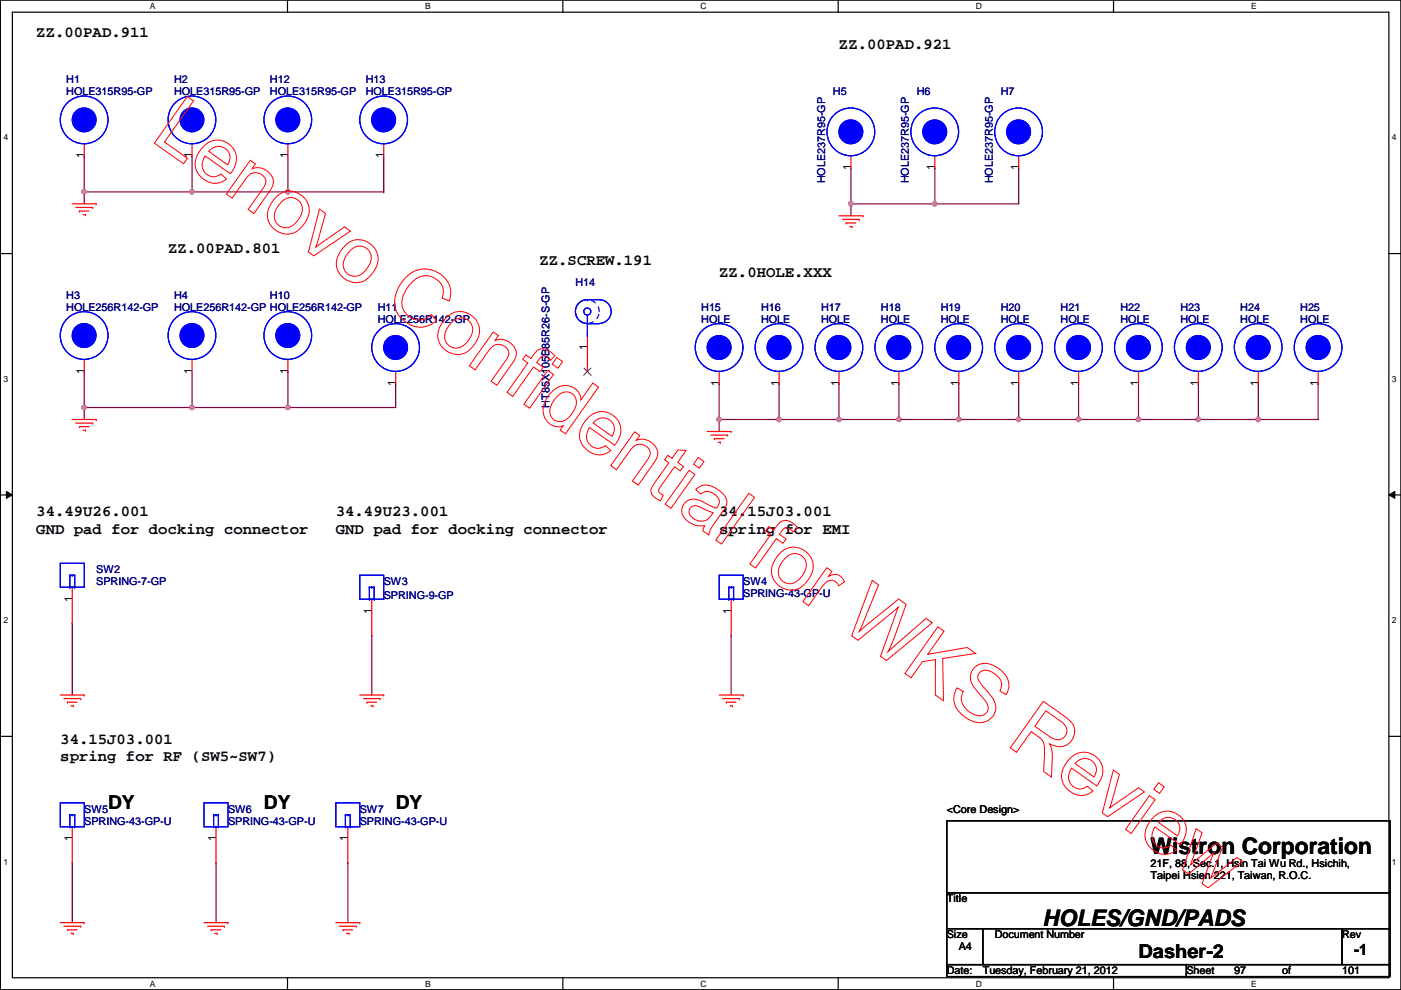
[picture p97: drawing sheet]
<svg xmlns="http://www.w3.org/2000/svg" width="297mm" height="210mm" viewBox="0 0 297 210" stroke-linecap="round" stroke-linejoin="round" font-family="sans-serif">
<defs><g id="words">
<g font-size="4.8">
<text x="243.9" y="181.1">Wistron Corporation</text>
<text x="221.1" y="196.3">HOLES/GND/PADS</text>
</g>
<g font-size="4.1">
<text x="22.9" y="171.4">DY</text>
<text x="56" y="171.4">DY</text>
<text x="83.9" y="171.4">DY</text>
<text x="241.4" y="203.2">Dasher-2</text>
</g>
<g font-size="3.3">
<text x="7.7" y="7.8">ZZ.00PAD.911</text>
<text x="177.9" y="10.4">ZZ.00PAD.921</text>
<text x="35.6" y="53.6">ZZ.00PAD.801</text>
<text x="114.4" y="56.1">ZZ.SCREW.191</text>
<text x="152.5" y="58.6">ZZ.0HOLE.XXX</text>
<text x="7.7" y="109.4">34.49U26.001</text>
<text x="7.7" y="113.1">GND pad for docking connector</text>
<text x="71.2" y="109.4">34.49U23.001</text>
<text x="71.2" y="113.1">GND pad for docking connector</text>
<text x="152.5" y="109.4">34.15J03.001</text>
<text x="152.5" y="113.1">spring for EMI</text>
<text x="12.8" y="157.7">34.15J03.001</text>
<text x="12.8" y="161.4">spring for RF (SW5~SW7)</text>
<text x="287.1" y="202.5">-1</text>
</g>
<g font-size="2.3" fill="#000080">
<text x="14.1" y="17.6">H1</text>
<text x="36.9" y="17.6">H2</text>
<text x="57.2" y="17.6">H12</text>
<text x="77.6" y="17.6">H13</text>
<text x="14.1" y="20.2">HOLE315R95-GP</text>
<text x="36.9" y="20.2">HOLE315R95-GP</text>
<text x="57.2" y="20.2">HOLE315R95-GP</text>
<text x="77.6" y="20.2">HOLE315R95-GP</text>
<text x="176.6" y="20.2">H5</text>
<text x="194.4" y="20.2">H6</text>
<text x="212.2" y="20.2">H7</text>
<text x="174.9" y="38.9" transform="rotate(-90 174.9 38.9)">HOLE237R95-GP</text>
<text x="192.7" y="38.9" transform="rotate(-90 192.7 38.9)">HOLE237R95-GP</text>
<text x="210.5" y="38.9" transform="rotate(-90 210.5 38.9)">HOLE237R95-GP</text>
<text x="14.1" y="63.3">H3</text>
<text x="14.1" y="65.9">HOLE256R142-GP</text>
<text x="36.9" y="63.3">H4</text>
<text x="36.9" y="65.9">HOLE256R142-GP HOLE256R142-GP</text>
<text x="57.2" y="63.3">H10</text>
<text x="80.1" y="65.9">H11</text>
<text x="122" y="60.5">H14</text>
<text x="148.7" y="65.9">H15</text>
<text x="161.4" y="65.9">H16</text>
<text x="174.1" y="65.9">H17</text>
<text x="186.8" y="65.9">H18</text>
<text x="199.5" y="65.9">H19</text>
<text x="212.2" y="65.9">H20</text>
<text x="224.9" y="65.9">H21</text>
<text x="237.6" y="65.9">H22</text>
<text x="250.3" y="65.9">H23</text>
<text x="263" y="65.9">H24</text>
<text x="275.7" y="65.9">H25</text>
<text x="80.1" y="68.4">HOLE256R142-GP</text>
<text x="148.7" y="68.4">HOLE</text>
<text x="161.4" y="68.4">HOLE</text>
<text x="174.1" y="68.4">HOLE</text>
<text x="186.8" y="68.4">HOLE</text>
<text x="199.5" y="68.4">HOLE</text>
<text x="212.2" y="68.4">HOLE</text>
<text x="224.9" y="68.4">HOLE</text>
<text x="237.6" y="68.4">HOLE</text>
<text x="250.3" y="68.4">HOLE</text>
<text x="263" y="68.4">HOLE</text>
<text x="275.7" y="68.4">HOLE</text>
<text x="116.5" y="86.4" transform="rotate(-90 116.5 86.4)">HT85X105B85R26-S-GP</text>
<text x="20.4" y="121.5">SW2</text>
<text x="20.4" y="124">SPRING-7-GP</text>
<text x="81.4" y="124">SW3</text>
<text x="157.6" y="124">SW4</text>
<text x="81.4" y="127.1">SPRING-9-GP</text>
<text x="157.6" y="126.6">SPRING-43-GP-U</text>
<text x="17.9" y="172.3">SW5</text>
<text x="48.3" y="172.3">SW6</text>
<text x="76.3" y="172.3">SW7</text>
<text x="17.9" y="174.8">SPRING-43-GP-U</text>
<text x="48.3" y="174.8">SPRING-43-GP-U</text>
<text x="76.3" y="174.8">SPRING-43-GP-U</text>
</g>
<g font-size="2.3">
<text x="17.8" y="33.6" transform="rotate(-90 17.8 33.6)">1</text>
<text x="40.7" y="33.6" transform="rotate(-90 40.7 33.6)">1</text>
<text x="61" y="33.6" transform="rotate(-90 61 33.6)">1</text>
<text x="81.3" y="33.6" transform="rotate(-90 81.3 33.6)">1</text>
<text x="180.4" y="36.1" transform="rotate(-90 180.4 36.1)">1</text>
<text x="198.2" y="36.1" transform="rotate(-90 198.2 36.1)">1</text>
<text x="215.9" y="36.1" transform="rotate(-90 215.9 36.1)">1</text>
<text x="124.5" y="74.2" transform="rotate(-90 124.5 74.2)">1</text>
<text x="17.8" y="79.3" transform="rotate(-90 17.8 79.3)">1</text>
<text x="40.7" y="79.3" transform="rotate(-90 40.7 79.3)">1</text>
<text x="61" y="79.3" transform="rotate(-90 61 79.3)">1</text>
<text x="83.9" y="81.8" transform="rotate(-90 83.9 81.8)">1</text>
<text x="152.4" y="81.8" transform="rotate(-90 152.4 81.8)">1</text>
<text x="165.1" y="81.8" transform="rotate(-90 165.1 81.8)">1</text>
<text x="177.8" y="81.8" transform="rotate(-90 177.8 81.8)">1</text>
<text x="190.5" y="81.8" transform="rotate(-90 190.5 81.8)">1</text>
<text x="203.2" y="81.8" transform="rotate(-90 203.2 81.8)">1</text>
<text x="215.9" y="81.8" transform="rotate(-90 215.9 81.8)">1</text>
<text x="228.6" y="81.8" transform="rotate(-90 228.6 81.8)">1</text>
<text x="241.3" y="81.8" transform="rotate(-90 241.3 81.8)">1</text>
<text x="254" y="81.8" transform="rotate(-90 254 81.8)">1</text>
<text x="266.7" y="81.8" transform="rotate(-90 266.7 81.8)">1</text>
<text x="279.4" y="81.8" transform="rotate(-90 279.4 81.8)">1</text>
<text x="15.3" y="127.6" transform="rotate(-90 15.3 127.6)">1</text>
<text x="78.8" y="130.1" transform="rotate(-90 78.8 130.1)">1</text>
<text x="155" y="130.1" transform="rotate(-90 155 130.1)">1</text>
<text x="200.7" y="172.3">&lt;Core Design&gt;</text>
<text x="15.3" y="178.4" transform="rotate(-90 15.3 178.4)">1</text>
<text x="45.8" y="178.4" transform="rotate(-90 45.8 178.4)">1</text>
<text x="73.7" y="178.4" transform="rotate(-90 73.7 178.4)">1</text>
<text x="243.9" y="183.7">21F, 88, Sec.1, Hsin Tai Wu Rd., Hsichih,</text>
<text x="200.7" y="191.3">Title</text>
<text x="243.9" y="186.4">Taipei Hsien 221, Taiwan, R.O.C.</text>
<text x="200.7" y="199">Size</text>
<text x="203.3" y="201.5">A4</text>
<text x="210.9" y="199">Document Number</text>
<text x="284.6" y="199">Rev</text>
<text x="200.7" y="206.6">Date:</text>
<text x="208.4" y="206.6">Tuesday, February 21, 2012</text>
<text x="251.5" y="206.6">Sheet</text>
<text x="261.7" y="206.6">97</text>
<text x="271.9" y="206.6">of</text>
<text x="284.6" y="206.6">101</text>
</g>
<g font-size="1.8">
<text x="31.8" y="1.9">A</text>
<text x="90.1" y="1.9">B</text>
<text x="148.5" y="1.9">C</text>
<text x="206.9" y="1.9">D</text>
<text x="265.3" y="1.9">E</text>
<text x=".7" y="29.8">4</text>
<text x="295.1" y="29.8">4</text>
<text x=".7" y="80.9">3</text>
<text x="295.1" y="80.9">3</text>
<text x=".7" y="132.1">2</text>
<text x="295.1" y="132.1">2</text>
<text x=".7" y="183.3">1</text>
<text x="295.1" y="183.3">1</text>
<text x="31.8" y="209.2">A</text>
<text x="90.1" y="209.2">B</text>
<text x="148.5" y="209.2">C</text>
<text x="206.9" y="209.2">D</text>
<text x="265.3" y="209.2">E</text>
</g>
</g></defs>
<path d="M.1 0h296.9v209.8h-296.9zM2.6 2.6h291.9v204.7h-291.9z" fill="none" stroke="#000" stroke-width=".25"/>
<g fill="#fff">
<path d="M31.8 .3h1.2v2h-1.2z"/>
<path d="M31.8 207.6h1.2v1.9h-1.2z"/>
</g>
<path d="M61 0v2.6M61 207.3v2.5" fill="none" stroke="#000" stroke-width=".25"/>
<g fill="#fff">
<path d="M90.1 .3h1.2v2h-1.2z"/>
<path d="M90.1 207.6h1.2v1.9h-1.2z"/>
</g>
<path d="M119.3 0v2.6M119.3 207.3v2.5" fill="none" stroke="#000" stroke-width=".25"/>
<g fill="#fff">
<path d="M148.5 .3h1.3v2h-1.3z"/>
<path d="M148.5 207.6h1.3v1.9h-1.3z"/>
</g>
<path d="M177.7 0v2.6M177.7 207.3v2.5" fill="none" stroke="#000" stroke-width=".25"/>
<g fill="#fff">
<path d="M206.9 .3h1.2v2h-1.2z"/>
<path d="M206.9 207.6h1.2v1.9h-1.2z"/>
</g>
<path d="M236.1 0v2.6M236.1 207.3v2.5" fill="none" stroke="#000" stroke-width=".25"/>
<g fill="#fff">
<path d="M265.3 .3h1.1v2h-1.1z"/>
<path d="M265.3 207.6h1.1v1.9h-1.1z"/>
<path d="M.7 28.2h1v1.9h-1z"/>
<path d="M295.1 28.2h1v1.9h-1z"/>
<path d="M.7 79.3h1v2h-1z"/>
<path d="M295.1 79.3h1v2h-1z"/>
</g>
<path d="M.1 53.8h2.5M294.5 53.8h2.5" fill="none" stroke="#000" stroke-width=".25"/>
<g fill="#fff">
<path d="M.7 130.5h1v2h-1z"/>
<path d="M295.1 130.5h1v2h-1z"/>
</g>
<path d="M.1 104.9h2.5M294.5 104.9h2.5" fill="none" stroke="#000" stroke-width=".25"/>
<path d="M1.4 104.2l1.2 .7-1.2 .8zM294.5 104.9l1.2-.7v1.5z" fill="#000"/>
<path d="M1.4 104.2l1.2 .7-1.2 .8zM294.5 104.9l1.2-.7v1.5z" fill="none" stroke="#000" stroke-width=".21"/>
<g fill="#fff">
<path d="M.7 181.7h1v2h-1z"/>
<path d="M295.1 181.7h1v2h-1z"/>
</g>
<path d="M.1 156.1h2.5M294.5 156.1h2.5" fill="none" stroke="#000" stroke-width=".25"/>
<g fill="none" stroke="#800040" stroke-width=".25">
<path d="M61 33.1v7.6M17.9 40.7h.1M17.9 40.7h43.1M40.7 40.7h.1M61 40.7h.1M15.3 132.1h.1M15.3 132.1v15.3M78.8 134.7h.1M78.8 134.7v12.7M155 134.7h.1M155 134.7v12.7M15.3 182.9h.1"/>
<path d="M15.3 182.9v12.7M45.8 182.9h.1M45.8 182.9v12.7M73.7 182.9h.1M73.7 182.9v12.7"/>
</g>
<circle cx="40.7" cy="40.7" r=".49" fill="#f0f"/>
<circle cx="40.7" cy="40.7" r=".49" fill="none" stroke="#f0f" stroke-width=".25"/>
<path d="M40.7 33.1h.1M40.7 33.1v7.6M17.9 40.7h.1M17.9 40.7v2.5" fill="none" stroke="#800040" stroke-width=".25"/>
<circle cx="17.8" cy="40.7" r=".49" fill="#f0f"/>
<circle cx="17.8" cy="40.7" r=".49" fill="none" stroke="#f0f" stroke-width=".25"/>
<path d="M17.9 33.1h.1M17.9 33.1v7.6M81.4 33.1v7.6M61 40.7h.1M61 40.7h20.4M81.4 40.7h.1" fill="none" stroke="#800040" stroke-width=".25"/>
<circle cx="61" cy="40.7" r=".49" fill="#f0f"/>
<circle cx="61" cy="40.7" r=".49" fill="none" stroke="#f0f" stroke-width=".25"/>
<path d="M198.2 43.2h.1M198.2 43.2h17.8" fill="none" stroke="#800040" stroke-width=".25"/>
<circle cx="198.2" cy="43.2" r=".49" fill="#f0f"/>
<circle cx="198.2" cy="43.2" r=".49" fill="none" stroke="#f0f" stroke-width=".25"/>
<path d="M216 35.6h.1M216 35.6v7.6M180.4 43.2h.1M180.4 43.2h17.8" fill="none" stroke="#800040" stroke-width=".25"/>
<circle cx="180.4" cy="43.2" r=".49" fill="#f0f"/>
<circle cx="180.4" cy="43.2" r=".49" fill="none" stroke="#f0f" stroke-width=".25"/>
<path d="M180.4 35.6h.1M180.4 35.6v10.2M198.2 35.6h.1M198.2 35.6v7.6M180.4 43.2h.1M17.9 78.8h.1M17.9 78.8v7.6M40.7 86.4h.1M61 86.4h.1M83.9 81.3h.1M83.9 81.3v5.1h-43.2" fill="none" stroke="#800040" stroke-width=".25"/>
<circle cx="61" cy="86.4" r=".49" fill="#f0f"/>
<circle cx="61" cy="86.4" r=".49" fill="none" stroke="#f0f" stroke-width=".25"/>
<path d="M17.9 86.4h.1M17.9 86.4v2.5" fill="none" stroke="#800040" stroke-width=".25"/>
<circle cx="17.8" cy="86.4" r=".49" fill="#f0f"/>
<circle cx="17.8" cy="86.4" r=".49" fill="none" stroke="#f0f" stroke-width=".25"/>
<path d="M40.7 78.8v7.6M61 78.8h.1M61 78.8v7.6M40.7 86.4h.1" fill="none" stroke="#800040" stroke-width=".25"/>
<circle cx="40.7" cy="86.4" r=".49" fill="#f0f"/>
<circle cx="40.7" cy="86.4" r=".49" fill="none" stroke="#f0f" stroke-width=".25"/>
<path d="M17.9 86.4h.1M17.9 86.4h22.8M190.6 88.9h.1M190.6 88.9h12.7" fill="none" stroke="#800040" stroke-width=".25"/>
<circle cx="190.6" cy="88.9" r=".49" fill="#f0f"/>
<circle cx="190.6" cy="88.9" r=".49" fill="none" stroke="#f0f" stroke-width=".25"/>
<path d="M177.9 88.9h.1M177.9 88.9h12.7" fill="none" stroke="#800040" stroke-width=".25"/>
<circle cx="177.9" cy="88.9" r=".49" fill="#f0f"/>
<circle cx="177.9" cy="88.9" r=".49" fill="none" stroke="#f0f" stroke-width=".25"/>
<path d="M203.3 88.9h.1M203.3 88.9h12.7" fill="none" stroke="#800040" stroke-width=".25"/>
<circle cx="203.3" cy="88.9" r=".49" fill="#f0f"/>
<circle cx="203.3" cy="88.9" r=".49" fill="none" stroke="#f0f" stroke-width=".25"/>
<path d="M241.4 88.9h.1M254.1 81.3h.1M254.1 81.3v7.6h-12.7" fill="none" stroke="#800040" stroke-width=".25"/>
<circle cx="254.1" cy="88.9" r=".49" fill="#f0f"/>
<circle cx="254.1" cy="88.9" r=".49" fill="none" stroke="#f0f" stroke-width=".25"/>
<circle cx="241.4" cy="88.9" r=".49" fill="#f0f"/>
<circle cx="241.4" cy="88.9" r=".49" fill="none" stroke="#f0f" stroke-width=".25"/>
<path d="M254.1 88.9h.1M266.8 81.3h.1M266.8 81.3v7.6h-12.7" fill="none" stroke="#800040" stroke-width=".25"/>
<circle cx="266.8" cy="88.9" r=".49" fill="#f0f"/>
<circle cx="266.8" cy="88.9" r=".49" fill="none" stroke="#f0f" stroke-width=".25"/>
<path d="M216 88.9h.1M216 88.9h12.7M266.8 88.9h.1M279.5 81.3h.1M279.5 81.3v7.6h-12.7" fill="none" stroke="#800040" stroke-width=".25"/>
<circle cx="216" cy="88.9" r=".49" fill="#f0f"/>
<circle cx="216" cy="88.9" r=".49" fill="none" stroke="#f0f" stroke-width=".25"/>
<path d="M165.2 88.9h.1M165.2 88.9h12.7M190.6 81.3h.1M190.6 81.3v7.6M203.3 81.3h.1M203.3 81.3v7.6M216 81.3h.1M216 81.3v7.6M228.7 81.3h.1M228.7 81.3v7.6" fill="none" stroke="#800040" stroke-width=".25"/>
<circle cx="165.2" cy="88.9" r=".49" fill="#f0f"/>
<circle cx="165.2" cy="88.9" r=".49" fill="none" stroke="#f0f" stroke-width=".25"/>
<path d="M152.5 81.3h.1M152.5 88.9h.1M152.5 81.3v7.6M152.5 88.9h12.7M177.9 81.3h.1M177.9 81.3v7.6" fill="none" stroke="#800040" stroke-width=".25"/>
<circle cx="152.5" cy="88.9" r=".49" fill="#f0f"/>
<circle cx="152.5" cy="88.9" r=".49" fill="none" stroke="#f0f" stroke-width=".25"/>
<path d="M152.5 88.9h.1M152.5 88.9v2.6M165.2 81.3h.1M165.2 81.3v7.6M228.7 88.9h.1M228.7 88.9h12.7M241.4 88.9h.1M241.4 81.3v7.6" fill="none" stroke="#800040" stroke-width=".25"/>
<circle cx="228.7" cy="88.9" r=".49" fill="#f0f"/>
<circle cx="228.7" cy="88.9" r=".49" fill="none" stroke="#f0f" stroke-width=".25"/>
<g fill="none" stroke="#f00" stroke-width=".25">
<path d="M15.3 43.2h5.1M16.1 44h3.5M16.8 44.7h.1M16.8 44.7h2.1M17.6 45.5h.5M18.1 45.5h.1M19.6 44h.1M20.4 43.2h.1M177.9 45.8h5.1M178.6 46.5h3.6M179.4 47.3h.1M179.4 47.3h2"/>
<path d="M180.2 48h.5M180.7 48h.1M182.2 46.5h.1M183 45.8h.1M241.4 78.8v2.5M15.3 88.9h5.1M16.1 89.7h3.5M16.8 90.5h.1M16.8 90.5h2.1M17.6 91.2h.5M18.1 91.2h.1M19.6 89.7h.1"/>
<path d="M20.4 88.9h.1M149.9 91.5h5.1M150.7 92.2h3.6M151.5 93h.1M151.5 93h2M152.2 93.8h.5M152.7 93.8h.1M154.3 92.2h.1M155 91.5h.1M78.8 127v7.7M12.8 147.4h5.1M13.5 148.1h3.6"/>
<path d="M14.3 148.9h.1M14.3 148.9h2M15.1 149.6h.5M15.6 149.6h.1M17.1 148.1h.1M17.9 147.4h.1M76.3 147.4h5.1M77 148.1h3.6M77.8 148.9h.1M77.8 148.9h2M78.6 149.6h.5M79.1 149.6h.1"/>
<path d="M80.6 148.1h.1M81.4 147.4h.1M152.5 147.4h5.1M153.2 148.1h3.6M154 148.9h.1M154 148.9h2M154.8 149.6h.5M155.3 149.6h.1M156.8 148.1h.1M157.6 147.4h.1M15.3 175.3v7.6M12.8 195.6h5.1"/>
<path d="M13.5 196.4h3.6M14.3 197.1h.1M14.3 197.1h2M15.1 197.9h.5M15.6 197.9h.1M17.1 196.4h.1M17.9 195.6h.1M43.3 195.6h5M44 196.4h3.6M44.8 197.1h.1M44.8 197.1h2M45.5 197.9h.6"/>
<path d="M46.1 197.9h.1M47.6 196.4h.1M48.3 195.6h.1M71.2 195.6h5.1M72 196.4h3.5M72.7 197.1h.1M72.7 197.1h2.1M73.5 197.9h.5M74 197.9h.1M75.5 196.4h.1M76.3 195.6h.1"/>
</g>
<path d="M200.7 174h94v15.3h-94zM200.7 189.3h94v7.6h-94zM200.7 196.9h7.7v7.6h-7.7zM208.4 196.9h76.2v7.6h-76.2zM284.6 196.9h10.1v7.6h-10.1zM200.7 204.5h50.8v2.6h-50.8zM251.5 204.5h43.2v2.6h-43.2z" fill="none" stroke="#000" stroke-width=".25"/>
<g fill="none" stroke="#00f" stroke-width=".25">
<path d="M76.3 122h5.1v5h-5.1zM78.3 124.5h.1M78.3 127h.1M78.3 124.5h1M78.3 124.5v2.5M78.3 127h1M78.8 124.5h.1M79.3 127h.1M79.3 124.5h.1M79.3 124.5v2.5M12.8 170.2h5.1v5.1h-5.1zM14.8 172.8h.1"/>
<path d="M14.8 175.3h.1M14.8 172.8h1M14.8 172.8v2.5M14.8 175.3h1M15.3 172.8h.1M15.8 175.3h.1M15.8 172.8h.1M15.8 172.8v2.5"/>
</g>
<circle cx="241.4" cy="73.7" r="2.52" fill="#00f"/>
<g fill="none" stroke="#00f" stroke-width=".25">
<circle cx="241.4" cy="73.7" r="5.1"/>
<circle cx="241.4" cy="73.7" r="2.52"/>
</g>
<circle cx="241.4" cy="73.7" r="2.52" fill="#00f"/>
<g fill="none" stroke="#00f" stroke-width=".25">
<path d="M43.3 170.2h5v5.1h-5zM45.3 172.8h.1M45.3 175.3h.1M45.3 172.8h1M45.3 172.8v2.5M45.3 175.3h1M45.8 172.8h.1M46.3 175.3h.1M46.3 172.8h.1M46.3 172.8v2.5"/>
<circle cx="241.4" cy="73.7" r="5.1"/>
<circle cx="241.4" cy="73.7" r="2.52"/>
</g>
<path d="M279.5 78.8v2.5M45.8 175.3v7.6" fill="none" stroke="#f00" stroke-width=".25"/>
<circle cx="279.5" cy="73.7" r="2.52" fill="#00f"/>
<g fill="none" stroke="#00f" stroke-width=".25">
<circle cx="279.5" cy="73.7" r="5.1"/>
<circle cx="279.5" cy="73.7" r="2.52"/>
</g>
<circle cx="279.5" cy="73.7" r="2.52" fill="#00f"/>
<g fill="none" stroke="#00f" stroke-width=".25">
<path d="M71.2 170.2h5.1v5.1h-5.1zM73.2 172.8h.1M73.2 175.3h.1M73.2 172.8h1M73.2 172.8v2.5M73.2 175.3h1M73.7 172.8h.1M74.2 175.3h.1M74.2 172.8h.1M74.2 172.8v2.5"/>
<circle cx="279.5" cy="73.7" r="5.1"/>
<circle cx="279.5" cy="73.7" r="2.52"/>
</g>
<path d="M17.9 30.5v2.6M73.7 175.3v7.6" fill="none" stroke="#f00" stroke-width=".25"/>
<circle cx="17.8" cy="25.4" r="2.52" fill="#00f"/>
<g fill="none" stroke="#00f" stroke-width=".25">
<circle cx="17.8" cy="25.4" r="5.1"/>
<circle cx="17.8" cy="25.4" r="2.52"/>
</g>
<circle cx="17.8" cy="25.4" r="2.52" fill="#00f"/>
<g fill="none" stroke="#00f" stroke-width=".25">
<circle cx="17.8" cy="25.4" r="5.1"/>
<circle cx="17.8" cy="25.4" r="2.52"/>
</g>
<path d="M216 78.8v2.5" fill="none" stroke="#f00" stroke-width=".25"/>
<circle cx="216" cy="73.7" r="2.52" fill="#00f"/>
<g fill="none" stroke="#00f" stroke-width=".25">
<circle cx="216" cy="73.7" r="5.1"/>
<circle cx="216" cy="73.7" r="2.52"/>
</g>
<circle cx="216" cy="73.7" r="2.52" fill="#00f"/>
<g fill="none" stroke="#00f" stroke-width=".25">
<path d="M12.8 119.4h5.1v5.1h-5.1zM14.8 122h.1M14.8 124.5h.1M14.8 122h1M14.8 122v2.5M14.8 124.5h1M15.3 122h.1M15.8 124.5h.1M15.8 122h.1M15.8 122v2.5"/>
<circle cx="216" cy="73.7" r="5.1"/>
<circle cx="216" cy="73.7" r="2.52"/>
</g>
<path d="M40.7 30.5v2.6M15.3 124.5v7.6" fill="none" stroke="#f00" stroke-width=".25"/>
<circle cx="40.7" cy="25.4" r="2.52" fill="#00f"/>
<g fill="none" stroke="#00f" stroke-width=".25">
<circle cx="40.7" cy="25.4" r="5.1"/>
<circle cx="40.7" cy="25.4" r="2.52"/>
</g>
<circle cx="40.7" cy="25.4" r="2.52" fill="#00f"/>
<g fill="none" stroke="#00f" stroke-width=".25">
<circle cx="40.7" cy="25.4" r="5.1"/>
<circle cx="40.7" cy="25.4" r="2.52"/>
</g>
<path d="M190.6 78.8v2.5" fill="none" stroke="#f00" stroke-width=".25"/>
<circle cx="190.6" cy="73.7" r="2.52" fill="#00f"/>
<g fill="none" stroke="#00f" stroke-width=".25">
<circle cx="190.6" cy="73.7" r="5.1"/>
<circle cx="190.6" cy="73.7" r="2.52"/>
</g>
<circle cx="190.6" cy="73.7" r="2.52" fill="#00f"/>
<g fill="none" stroke="#00f" stroke-width=".25">
<circle cx="190.6" cy="73.7" r="5.1"/>
<circle cx="190.6" cy="73.7" r="2.52"/>
</g>
<path d="M198.2 33.1v2.5" fill="none" stroke="#f00" stroke-width=".25"/>
<circle cx="198.2" cy="28" r="2.52" fill="#00f"/>
<g fill="none" stroke="#00f" stroke-width=".25">
<circle cx="198.2" cy="28" r="5.1"/>
<circle cx="198.2" cy="28" r="2.52"/>
</g>
<circle cx="198.2" cy="28" r="2.52" fill="#00f"/>
<g fill="none" stroke="#00f" stroke-width=".25">
<circle cx="198.2" cy="28" r="5.1"/>
<circle cx="198.2" cy="28" r="2.52"/>
</g>
<path d="M266.8 78.8v2.5" fill="none" stroke="#f00" stroke-width=".25"/>
<circle cx="266.8" cy="73.7" r="2.52" fill="#00f"/>
<g fill="none" stroke="#00f" stroke-width=".25">
<circle cx="266.8" cy="73.7" r="5.1"/>
<circle cx="266.8" cy="73.7" r="2.52"/>
</g>
<circle cx="266.8" cy="73.7" r="2.52" fill="#00f"/>
<g fill="none" stroke="#00f" stroke-width=".25">
<circle cx="266.8" cy="73.7" r="5.1"/>
<circle cx="266.8" cy="73.7" r="2.52"/>
</g>
<path d="M216 33.1v2.5" fill="none" stroke="#f00" stroke-width=".25"/>
<circle cx="216" cy="28" r="2.52" fill="#00f"/>
<g fill="none" stroke="#00f" stroke-width=".25">
<circle cx="216" cy="28" r="5.1"/>
<circle cx="216" cy="28" r="2.52"/>
</g>
<circle cx="216" cy="28" r="2.52" fill="#00f"/>
<g fill="none" stroke="#00f" stroke-width=".25">
<circle cx="216" cy="28" r="5.1"/>
<circle cx="216" cy="28" r="2.52"/>
</g>
<path d="M254.1 78.8v2.5" fill="none" stroke="#f00" stroke-width=".25"/>
<circle cx="254.1" cy="73.7" r="2.52" fill="#00f"/>
<g fill="none" stroke="#00f" stroke-width=".25">
<circle cx="254.1" cy="73.7" r="5.1"/>
<circle cx="254.1" cy="73.7" r="2.52"/>
</g>
<circle cx="254.1" cy="73.7" r="2.52" fill="#00f"/>
<g fill="none" stroke="#00f" stroke-width=".25">
<circle cx="254.1" cy="73.7" r="5.1"/>
<circle cx="254.1" cy="73.7" r="2.52"/>
</g>
<path d="M17.9 76.2v2.6" fill="none" stroke="#f00" stroke-width=".25"/>
<circle cx="17.8" cy="71.1" r="2.52" fill="#00f"/>
<g fill="none" stroke="#00f" stroke-width=".25">
<circle cx="17.8" cy="71.1" r="5.1"/>
<circle cx="17.8" cy="71.1" r="2.52"/>
</g>
<circle cx="17.8" cy="71.1" r="2.52" fill="#00f"/>
<g fill="none" stroke="#00f" stroke-width=".25">
<circle cx="17.8" cy="71.1" r="5.1"/>
<circle cx="17.8" cy="71.1" r="2.52"/>
</g>
<path d="M203.3 78.8v2.5" fill="none" stroke="#f00" stroke-width=".25"/>
<circle cx="203.3" cy="73.7" r="2.52" fill="#00f"/>
<g fill="none" stroke="#00f" stroke-width=".25">
<circle cx="203.3" cy="73.7" r="5.1"/>
<circle cx="203.3" cy="73.7" r="2.52"/>
</g>
<circle cx="203.3" cy="73.7" r="2.52" fill="#00f"/>
<g fill="none" stroke="#00f" stroke-width=".25">
<circle cx="203.3" cy="73.7" r="5.1"/>
<circle cx="203.3" cy="73.7" r="2.52"/>
</g>
<path d="M61 30.5v2.6" fill="none" stroke="#f00" stroke-width=".25"/>
<circle cx="61" cy="25.4" r="2.52" fill="#00f"/>
<g fill="none" stroke="#00f" stroke-width=".25">
<circle cx="61" cy="25.4" r="5.1"/>
<circle cx="61" cy="25.4" r="2.52"/>
</g>
<circle cx="61" cy="25.4" r="2.52" fill="#00f"/>
<g fill="none" stroke="#00f" stroke-width=".25">
<circle cx="61" cy="25.4" r="5.1"/>
<circle cx="61" cy="25.4" r="2.52"/>
</g>
<path d="M228.7 78.8v2.5" fill="none" stroke="#f00" stroke-width=".25"/>
<circle cx="228.7" cy="73.7" r="2.52" fill="#00f"/>
<g fill="none" stroke="#00f" stroke-width=".25">
<circle cx="228.7" cy="73.7" r="5.1"/>
<circle cx="228.7" cy="73.7" r="2.52"/>
</g>
<circle cx="228.7" cy="73.7" r="2.52" fill="#00f"/>
<g fill="none" stroke="#00f" stroke-width=".25">
<path d="M124.5 63.5h.1M124.5 68.6h.1M124.5 63.5a2.52 2.52 0 0 0-2.5 2.6 2.52 2.52 0 0 0 2.5 2.5M124.5 71.2h.1M124.5 63.5h2.8M124.5 68.6h2.6M124.5 66.8v4.4M127.1 63.5a2.52 2.52 0 0 1 2.5 2.6 2.52 2.52 0 0 1-2.5 2.5"/>
<circle cx="124.5" cy="66.1" r=".75"/>
<circle cx="228.7" cy="73.7" r="5.1"/>
<circle cx="228.7" cy="73.7" r="2.52"/>
</g>
<path d="M180.4 33.1v2.5M124.5 71.2v7.6" fill="none" stroke="#f00" stroke-width=".25"/>
<path d="M123.8 78l1.5 1.6M125.3 78l-1.6 1.6" fill="none" stroke="#804000" stroke-width=".21"/>
<circle cx="124.5" cy="66.1" r="2.52" fill="none" stroke="#fff" stroke-width=".21" stroke-dasharray="1 1 1 1 1 1 1 1"/>
<circle cx="124.5" cy="66.1" r="2.52" fill="none" stroke="#00f" stroke-width=".21" stroke-dasharray="1 1 1 1 1 1 1 1"/>
<circle cx="180.4" cy="28" r="2.52" fill="#00f"/>
<g fill="none" stroke="#00f" stroke-width=".25">
<circle cx="180.4" cy="28" r="5.1"/>
<circle cx="180.4" cy="28" r="2.52"/>
</g>
<circle cx="180.4" cy="28" r="2.52" fill="#00f"/>
<g fill="none" stroke="#00f" stroke-width=".25">
<circle cx="180.4" cy="28" r="5.1"/>
<circle cx="180.4" cy="28" r="2.52"/>
</g>
<path d="M61 76.2v2.6" fill="none" stroke="#f00" stroke-width=".25"/>
<circle cx="61" cy="71.1" r="2.52" fill="#00f"/>
<g fill="none" stroke="#00f" stroke-width=".25">
<circle cx="61" cy="71.1" r="5.1"/>
<circle cx="61" cy="71.1" r="2.52"/>
</g>
<circle cx="61" cy="71.1" r="2.52" fill="#00f"/>
<g fill="none" stroke="#00f" stroke-width=".25">
<circle cx="61" cy="71.1" r="5.1"/>
<circle cx="61" cy="71.1" r="2.52"/>
</g>
<path d="M81.4 30.5v2.6" fill="none" stroke="#f00" stroke-width=".25"/>
<circle cx="81.3" cy="25.4" r="2.52" fill="#00f"/>
<g fill="none" stroke="#00f" stroke-width=".25">
<circle cx="81.3" cy="25.4" r="5.1"/>
<circle cx="81.3" cy="25.4" r="2.52"/>
</g>
<circle cx="81.3" cy="25.4" r="2.52" fill="#00f"/>
<g fill="none" stroke="#00f" stroke-width=".25">
<circle cx="81.3" cy="25.4" r="5.1"/>
<circle cx="81.3" cy="25.4" r="2.52"/>
</g>
<path d="M165.2 78.8v2.5" fill="none" stroke="#f00" stroke-width=".25"/>
<circle cx="165.2" cy="73.7" r="2.52" fill="#00f"/>
<g fill="none" stroke="#00f" stroke-width=".25">
<circle cx="165.2" cy="73.7" r="5.1"/>
<circle cx="165.2" cy="73.7" r="2.52"/>
</g>
<circle cx="165.2" cy="73.7" r="2.52" fill="#00f"/>
<g fill="none" stroke="#00f" stroke-width=".25">
<circle cx="165.2" cy="73.7" r="5.1"/>
<circle cx="165.2" cy="73.7" r="2.52"/>
</g>
<path d="M83.9 78.8v2.5" fill="none" stroke="#f00" stroke-width=".25"/>
<circle cx="83.9" cy="73.7" r="2.52" fill="#00f"/>
<g fill="none" stroke="#00f" stroke-width=".25">
<circle cx="83.9" cy="73.7" r="5.1"/>
<circle cx="83.9" cy="73.7" r="2.52"/>
</g>
<circle cx="83.9" cy="73.7" r="2.52" fill="#00f"/>
<g fill="none" stroke="#00f" stroke-width=".25">
<circle cx="83.9" cy="73.7" r="5.1"/>
<circle cx="83.9" cy="73.7" r="2.52"/>
</g>
<path d="M152.5 78.8v2.5" fill="none" stroke="#f00" stroke-width=".25"/>
<circle cx="152.5" cy="73.7" r="2.52" fill="#00f"/>
<g fill="none" stroke="#00f" stroke-width=".25">
<circle cx="152.5" cy="73.7" r="5.1"/>
<circle cx="152.5" cy="73.7" r="2.52"/>
</g>
<circle cx="152.5" cy="73.7" r="2.52" fill="#00f"/>
<g fill="none" stroke="#00f" stroke-width=".25">
<path d="M152.5 122h5.1v5h-5.1zM154.5 124.5h.1M154.5 127h.1M154.5 124.5h1M154.5 124.5v2.5M154.5 127h1M155 124.5h.1M155.5 127h.1M155.5 124.5h.1M155.5 124.5v2.5"/>
<circle cx="152.5" cy="73.7" r="5.1"/>
<circle cx="152.5" cy="73.7" r="2.52"/>
</g>
<path d="M40.7 76.2v2.6M155 127v7.7" fill="none" stroke="#f00" stroke-width=".25"/>
<circle cx="40.7" cy="71.1" r="2.52" fill="#00f"/>
<g fill="none" stroke="#00f" stroke-width=".25">
<circle cx="40.7" cy="71.1" r="5.1"/>
<circle cx="40.7" cy="71.1" r="2.52"/>
</g>
<circle cx="40.7" cy="71.1" r="2.52" fill="#00f"/>
<g fill="none" stroke="#00f" stroke-width=".25">
<circle cx="40.7" cy="71.1" r="5.1"/>
<circle cx="40.7" cy="71.1" r="2.52"/>
</g>
<path d="M177.9 78.8v2.5" fill="none" stroke="#f00" stroke-width=".25"/>
<circle cx="177.9" cy="73.7" r="2.52" fill="#00f"/>
<g fill="none" stroke="#00f" stroke-width=".25">
<circle cx="177.9" cy="73.7" r="5.1"/>
<circle cx="177.9" cy="73.7" r="2.52"/>
</g>
<circle cx="177.9" cy="73.7" r="2.52" fill="#00f"/>
<g fill="none" stroke="#00f" stroke-width=".25">
<circle cx="177.9" cy="73.7" r="5.1"/>
<circle cx="177.9" cy="73.7" r="2.52"/>
</g>
<circle cx="40.7" cy="40.7" r=".49" fill="#f0f"/>
<circle cx="40.7" cy="40.7" r=".49" fill="none" stroke="#f0f" stroke-width=".25"/>
<circle cx="17.8" cy="40.7" r=".49" fill="#f0f"/>
<circle cx="17.8" cy="40.7" r=".49" fill="none" stroke="#f0f" stroke-width=".25"/>
<circle cx="61" cy="40.7" r=".49" fill="#f0f"/>
<circle cx="61" cy="40.7" r=".49" fill="none" stroke="#f0f" stroke-width=".25"/>
<circle cx="198.2" cy="43.2" r=".49" fill="#f0f"/>
<circle cx="198.2" cy="43.2" r=".49" fill="none" stroke="#f0f" stroke-width=".25"/>
<circle cx="180.4" cy="43.2" r=".49" fill="#f0f"/>
<circle cx="180.4" cy="43.2" r=".49" fill="none" stroke="#f0f" stroke-width=".25"/>
<circle cx="61" cy="86.4" r=".49" fill="#f0f"/>
<circle cx="61" cy="86.4" r=".49" fill="none" stroke="#f0f" stroke-width=".25"/>
<circle cx="17.8" cy="86.4" r=".49" fill="#f0f"/>
<circle cx="17.8" cy="86.4" r=".49" fill="none" stroke="#f0f" stroke-width=".25"/>
<circle cx="40.7" cy="86.4" r=".49" fill="#f0f"/>
<circle cx="40.7" cy="86.4" r=".49" fill="none" stroke="#f0f" stroke-width=".25"/>
<circle cx="190.6" cy="88.9" r=".49" fill="#f0f"/>
<circle cx="190.6" cy="88.9" r=".49" fill="none" stroke="#f0f" stroke-width=".25"/>
<circle cx="177.9" cy="88.9" r=".49" fill="#f0f"/>
<circle cx="177.9" cy="88.9" r=".49" fill="none" stroke="#f0f" stroke-width=".25"/>
<circle cx="203.3" cy="88.9" r=".49" fill="#f0f"/>
<circle cx="203.3" cy="88.9" r=".49" fill="none" stroke="#f0f" stroke-width=".25"/>
<circle cx="254.1" cy="88.9" r=".49" fill="#f0f"/>
<circle cx="254.1" cy="88.9" r=".49" fill="none" stroke="#f0f" stroke-width=".25"/>
<circle cx="241.4" cy="88.9" r=".49" fill="#f0f"/>
<circle cx="241.4" cy="88.9" r=".49" fill="none" stroke="#f0f" stroke-width=".25"/>
<circle cx="266.8" cy="88.9" r=".49" fill="#f0f"/>
<circle cx="266.8" cy="88.9" r=".49" fill="none" stroke="#f0f" stroke-width=".25"/>
<circle cx="216" cy="88.9" r=".49" fill="#f0f"/>
<circle cx="216" cy="88.9" r=".49" fill="none" stroke="#f0f" stroke-width=".25"/>
<circle cx="165.2" cy="88.9" r=".49" fill="#f0f"/>
<circle cx="165.2" cy="88.9" r=".49" fill="none" stroke="#f0f" stroke-width=".25"/>
<circle cx="152.5" cy="88.9" r=".49" fill="#f0f"/>
<circle cx="152.5" cy="88.9" r=".49" fill="none" stroke="#f0f" stroke-width=".25"/>
<circle cx="228.7" cy="88.9" r=".49" fill="#f0f"/>
<circle cx="228.7" cy="88.9" r=".49" fill="none" stroke="#f0f" stroke-width=".25"/>
<g fill="none" stroke="#f00" stroke-width=".21">
<path d="M39.7 20.5l1.3 .9-6.1 8.7 4.8 3.5-.8 1.1-6.2-4.3zM43.3 30.9a4 4 0 0 1 5.7 0 4 4 0 0 1 0 5.8l-.2 .1-5.3-3.7a2.62 2.62 0 0 0-.4 2.9 2.62 2.62 0 0 0 2.6 1.4l1.2-.5 1.1 1a4.1 4.1 0 0 1-6.6-3.1 5.7 5.7 0 0 1 1.9-3.9zM44.6 31.8a2.44 2.44 0 0 1 3.3-.2 2.44 2.44 0 0 1 .4 3.3l-4-2.8zM53.1 34l1.1 .8-.8 1a3.3 3.3 0 0 1 4.5 3.3l-.7 1.4-3.4 4.8-1.2-.9 3.1-4.3a2.05 2.05 0 0 0 0-3 2.05 2.05 0 0 0-3 .1l-3.5 4.8-1.2-.8zM58.6 41.7a4.1 4.1 0 0 1 5.7 0 4.1 4.1 0 0 1 .3 5.7 4.1 4.1 0 0 1-6.1 1.5 4.1 4.1 0 0 1-.7-6.2zM59.8 42.7a2.53 2.53 0 0 1 3.5-.1 2.53 2.53 0 0 1 .3 3.5 3.4 3.4 0 0 1-3.4 2.2 2.59 2.59 0 0 1-1.5-4.2zM67.7 44.3l1.3 1-2 7.1 6.1-4.3 1.2 .9-7.8 5.2-1.1-.8zM73.2 52a4.1 4.1 0 0 1 5.7 0 4.1 4.1 0 0 1 .3 5.6 4.1 4.1 0 0 1-6 1.6 4.1 4.1 0 0 1-.8-6.2zM74.4 53a2.53 2.53 0 0 1 3.6-.2 2.53 2.53 0 0 1 .2 3.6 3.4 3.4 0 0 1-3.4 2.1 2.59 2.59 0 0 1-1.5-4.1zM85.9 58.9a5.5 5.5 0 0 1 5.9-1.6 5.5 5.5 0 0 1 3.8 4.7l-.3 1.8-1.6-.6a3.6 3.6 0 0 0-1.1-3.9 3.6 3.6 0 0 0-4.1-.4 6.7 6.7 0 0 0-3.2 6 3.7 3.7 0 0 0 6.2 1.8l1.1 1.3a5.2 5.2 0 0 1-7.8-.8 5.6 5.6 0 0 1 0-6.8zM94.7 67.2a4.1 4.1 0 0 1 5.7 0 4.1 4.1 0 0 1 .3 5.7 4.1 4.1 0 0 1-6 1.5 4.1 4.1 0 0 1-.8-6.2zM95.9 68.2a2.53 2.53 0 0 1 3.6-.1 2.53 2.53 0 0 1 .2 3.5 3.4 3.4 0 0 1-3.4 2.2 2.59 2.59 0 0 1-1.5-4.2z"/>
<path d="M104.6 70.4l1.1 .8-.7 1a3.3 3.3 0 0 1 4.4 3.3l-.7 1.4-3.4 4.8-1.2-.9 3.1-4.3a2.05 2.05 0 0 0 0-3 2.05 2.05 0 0 0-2.9 .1l-3.6 4.8-1.2-.8zM111.5 75.3l1.1 .7 .5-.7a2.33 2.33 0 0 1 4-.4l.6 .5-1 1a1.79 1.79 0 0 0-1.8-.8l-1.1 1.3 1.4 1-.7 .9-1.4-1-4.4 6.2-1.2-.8 4.4-6.2-1.1-.8zM116.1 78.5l1.3 .9-5.1 7.2-1.2-.9zM118.1 75.8l1.2 .9-1 1.4-1.2-.9zM116.8 83.2a3.5 3.5 0 0 1 3.7-1.4 3.5 3.5 0 0 1 2.7 3l2.5-3.6 1.2 .9-7 9.9-1.1-.8 .6-.9a3.4 3.4 0 0 1-3.4-1 3.4 3.4 0 0 1-.7-3.5l.6-1.4zM118.3 83.9a2.27 2.27 0 0 1 3.1-.4 2.27 2.27 0 0 1 .5 3.2 4.2 4.2 0 0 1-3 2.7 2.27 2.27 0 0 1-2.1-1.2 2.27 2.27 0 0 1 .1-2.4zM124.8 88.5a4 4 0 0 1 5.7 0 4 4 0 0 1 0 5.7l-.2 .2-5.3-3.8a2.62 2.62 0 0 0-.4 3 2.62 2.62 0 0 0 2.6 1.4l1.2-.5 1.1 1a4.1 4.1 0 0 1-6.6-3.2 5.7 5.7 0 0 1 1.9-3.8zM126.1 89.4a2.44 2.44 0 0 1 3.3-.2 2.44 2.44 0 0 1 .4 3.3l-4-2.8zM134.6 91.6l1 .7-.7 1a3.3 3.3 0 0 1 4.5 3.3l-.7 1.4-3.4 4.8-1.2-.8 3.1-4.4a2.05 2.05 0 0 0 0-2.9 2.05 2.05 0 0 0-3 .1l-3.5 4.8-1.2-.9zM141.6 96.5l.9 .7 1.2-1.8 1.8 .1-1.8 2.5 1.2 .9-.7 .9-1.2-.8-2.9 4.2a.92 .92 0 0 0-.5 .9 .92 .92 0 0 0 .8 .8l.2 .1-.6 1.2a2.49 2.49 0 0 1-2-2.4l.6-1.1 3.2-4.6-.9-.6zM146.1 99.7l1.2 .9-5 7.2-1.3-.9zM148 97l1.3 .9-1 1.4-1.2-.9z"/>
<path d="M146.5 107.6a1.6 1.6 0 0 1 2 0l2.7 1.1a2.7 2.7 0 0 1-2.6 1.8 2.7 2.7 0 0 1-2.5-1.8l.1-.7zM147.5 103.8a3.2 3.2 0 0 1 4.4-.2 3.5 3.5 0 0 1 2.2 3.1l-.5 1.1-1.6 2.4a6.9 6.9 0 0 0-1.7 3.2l-1.3-.9 .4-1a4.4 4.4 0 0 1-4.8-2.9 2.63 2.63 0 0 1 1.3-2.5 2.63 2.63 0 0 1 2.8 .2l3.2 1.4a1.75 1.75 0 0 0-.5-3 1.94 1.94 0 0 0-2.8 .1zM158.8 104.6l1.2 .9-7 9.9-1.2-.9zM163 111.7l1.1 .7 .5-.7a2.33 2.33 0 0 1 4-.4l.5 .5-.9 1a1.79 1.79 0 0 0-1.8-.8l-1.1 1.3 1.4 1-.7 .9-1.4-1-4.4 6.2-1.2-.8 4.4-6.2-1.1-.8zM165.5 117.2a4.1 4.1 0 0 1 5.6 0 4.1 4.1 0 0 1 .3 5.6 4.1 4.1 0 0 1-6 1.6 4.1 4.1 0 0 1-.8-6.2zM166.7 118.2a2.53 2.53 0 0 1 3.5-.2 2.53 2.53 0 0 1 .2 3.6 3.4 3.4 0 0 1-3.3 2.1 2.59 2.59 0 0 1-1.5-4.1zM175.3 120.4l1.1 .7-.8 1.1a2.13 2.13 0 0 1 3.4 1.2l-1.2 .8a1.72 1.72 0 0 0-1.5-1.2 1.72 1.72 0 0 0-1.6 .9l-3.3 4.5-1.2-.9zM184.9 123.1l1.4 .9-4.1 9.9 8.3-6.9 1.6 1.1-2.6 7.3-1.2 2.8 8-7.1 1.4 1-9.7 7.9-1.3-.9 3.7-10.4-8.5 7.1-1.3-1zM198.9 132.9l1.3 .9-3.5 4.9 8.4-1.4 1.8 1.2-7 1.1 .1 9-1.7-1.3v-7.5l-2.7 .5-2.4 3.4-1.3-.9zM206.5 141.7a3.7 3.7 0 0 1 5.2 0 4 4 0 0 1 2 4.8l-.4 .8-1.3-.8a2.49 2.49 0 0 0-1.1-3.6 2.35 2.35 0 0 0-3.1-.4 1.61 1.61 0 0 0 .1 2.5l.9 1a6.2 6.2 0 0 1 2.3 4.1 3.5 3.5 0 0 1-5.4 2.6 5.4 5.4 0 0 1-3.5-4.7l.2-.9 .5-1.2 1.4 .7a3.1 3.1 0 0 0 1.3 4.4 2.65 2.65 0 0 0 3.4 .2 1.97 1.97 0 0 0-.3-2.9l-.7-.7a6.3 6.3 0 0 1-2.3-4.1l.2-.8zM221.2 148.7l4.4 3.1a4.1 4.1 0 0 1 2.3 3.2 3.3 3.3 0 0 1-1.9 3 3.3 3.3 0 0 1-3.5-.3 5.5 5.5 0 0 1 .6 3.1l-.2 3.9-1.6-1.1 .2-4.6a2.78 2.78 0 0 0-1.4-2.8l-1.5-1.1-3.1 4.4-1.3-.9zM221.7 150.7l3.2 2.2a2.06 2.06 0 0 1 .6 3.5 2.19 2.19 0 0 1-2.8-.1l-3.3-2.3z"/>
<path d="M227 160.7a4 4 0 0 1 5.7 0 4 4 0 0 1 0 5.7l-.2 .2-5.3-3.7a2.62 2.62 0 0 0-.4 2.9 2.62 2.62 0 0 0 2.6 1.4l1.2-.5 1.1 1a4.1 4.1 0 0 1-6.6-3.1 5.7 5.7 0 0 1 1.9-3.9zM228.3 161.6a2.44 2.44 0 0 1 3.3-.2 2.44 2.44 0 0 1 .4 3.3l-4-2.8zM236.1 163.3l1.2 .9-2 7.1 6.1-4.3 1.2 .9-7.8 5.3-1.1-.8zM243.7 168.7l1.2 .9-5.1 7.1-1.2-.8zM244.7 173.2a4 4 0 0 1 5.7 0 4 4 0 0 1 0 5.7l-.2 .2-5.3-3.8a2.62 2.62 0 0 0-.4 3 2.62 2.62 0 0 0 2.6 1.4l1.2-.5 1.1 1a4.1 4.1 0 0 1-6.6-3.1 5.7 5.7 0 0 1 1.9-3.9zM245.6 166l1.2 .8-1 1.4-1.2-.8zM245.9 174.1a2.44 2.44 0 0 1 3.4-.2 2.44 2.44 0 0 1 .4 3.3l-4.1-2.8zM253.6 175.7l1.3 .9-2.5 6.8 5.5-4.6 1.3 .8-2.5 6.6 5.6-4.4 1.1 .8-7.3 5.6-1.2-.9 2.5-6.5-5.4 4.5-1.3-.9z"/>
</g>
<use href="#words"/>
</svg>
